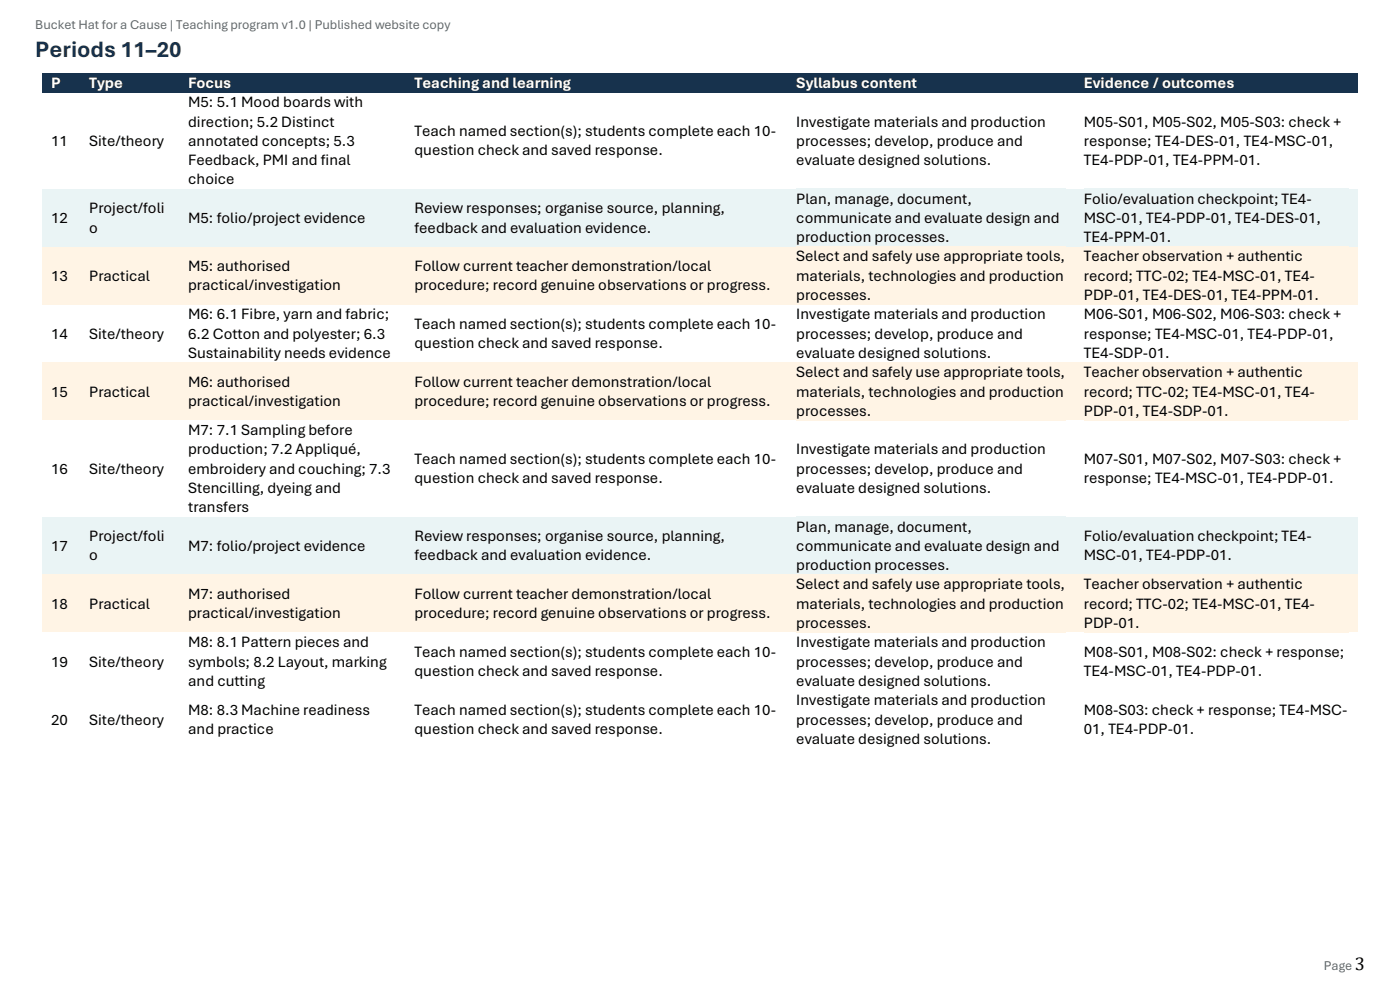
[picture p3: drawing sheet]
<svg xmlns="http://www.w3.org/2000/svg" width="297mm" height="210mm" viewBox="0 0 297 210" stroke-linecap="round" stroke-linejoin="round" font-family="sans-serif">
<defs><g id="words">
<text font-size="5" fill="#17324d" x="7.5" y="12.1">Periods 11–20</text>
<text font-size="3.9" x="287.4" y="205.7">3</text>
<g font-size="3.3" fill="#fff">
<text x="10.9" y="18.7">P</text>
<text x="18.9" y="18.7">Type</text>
<text x="39.9" y="18.7">Focus</text>
<text x="87.9" y="18.7">Teaching and learning</text>
<text x="168.9" y="18.7">Syllabus content</text>
<text x="229.9" y="18.7">Evidence / outcomes</text>
</g>
<g font-size="3.3">
<text x="39.9" y="22.7">M5: 5.1 Mood boards with</text>
<text x="39.9" y="26.8">direction; 5.2 Distinct</text>
<text x="87.9" y="28.9">Teach named section(s); students complete each 10-</text>
<text x="168.9" y="26.8">Investigate materials and production</text>
<text x="229.9" y="26.8">M05-S01, M05-S02, M05-S03: check +</text>
<text x="10.9" y="30.9">11</text>
<text x="18.9" y="30.9">Site/theory</text>
<text x="39.9" y="30.9">annotated concepts; 5.3</text>
<text x="39.9" y="35">Feedback, PMI and final</text>
<text x="87.9" y="33">question check and saved response.</text>
<text x="168.9" y="30.9">processes; develop, produce and</text>
<text x="168.9" y="35">evaluate designed solutions.</text>
<text x="229.9" y="30.9">response; TE4-DES-01, TE4-MSC-01,</text>
<text x="229.9" y="35">TE4-PDP-01, TE4-PPM-01.</text>
<text x="39.9" y="39.1">choice</text>
<text x="10.9" y="47.3">12</text>
<text x="18.9" y="45.3">Project/foli</text>
<text x="39.9" y="47.3">M5: folio/project evidence</text>
<text x="87.9" y="45.3">Review responses; organise source, planning,</text>
<text x="168.9" y="43.2">Plan, manage, document,</text>
<text x="168.9" y="47.3">communicate and evaluate design and</text>
<text x="229.9" y="43.2">Folio/evaluation checkpoint; TE4-</text>
<text x="229.9" y="47.3">MSC-01, TE4-PDP-01, TE4-DES-01,</text>
<text x="18.9" y="49.3">o</text>
<text x="87.9" y="49.3">feedback and evaluation evidence.</text>
<text x="168.9" y="51.4">production processes.</text>
<text x="229.9" y="51.4">TE4-PPM-01.</text>
<text x="10.9" y="59.6">13</text>
<text x="18.9" y="59.6">Practical</text>
<text x="39.9" y="57.5">M5: authorised</text>
<text x="87.9" y="57.5">Follow current teacher demonstration/local</text>
<text x="168.9" y="55.5">Select and safely use appropriate tools,</text>
<text x="168.9" y="59.6">materials, technologies and production</text>
<text x="229.9" y="55.5">Teacher observation + authentic</text>
<text x="229.9" y="59.6">record; TTC-02; TE4-MSC-01, TE4-</text>
<text x="39.9" y="61.6">practical/investigation</text>
<text x="87.9" y="61.6">procedure; record genuine observations or progress.</text>
<text x="168.9" y="63.7">processes.</text>
<text x="229.9" y="63.7">PDP-01, TE4-DES-01, TE4-PPM-01.</text>
<text x="10.9" y="71.9">14</text>
<text x="18.9" y="71.9">Site/theory</text>
<text x="39.9" y="67.8">M6: 6.1 Fibre, yarn and fabric;</text>
<text x="39.9" y="71.9">6.2 Cotton and polyester; 6.3</text>
<text x="87.9" y="69.8">Teach named section(s); students complete each 10-</text>
<text x="168.9" y="67.8">Investigate materials and production</text>
<text x="168.9" y="71.9">processes; develop, produce and</text>
<text x="229.9" y="67.8">M06-S01, M06-S02, M06-S03: check +</text>
<text x="229.9" y="71.9">response; TE4-MSC-01, TE4-PDP-01,</text>
<text x="39.9" y="75.9">Sustainability needs evidence</text>
<text x="87.9" y="73.9">question check and saved response.</text>
<text x="168.9" y="75.9">evaluate designed solutions.</text>
<text x="229.9" y="75.9">TE4-SDP-01.</text>
<text x="39.9" y="82.1">M6: authorised</text>
<text x="87.9" y="82.1">Follow current teacher demonstration/local</text>
<text x="168.9" y="80">Select and safely use appropriate tools,</text>
<text x="229.9" y="80">Teacher observation + authentic</text>
<text x="10.9" y="84.1">15</text>
<text x="18.9" y="84.1">Practical</text>
<text x="39.9" y="86.2">practical/investigation</text>
<text x="87.9" y="86.2">procedure; record genuine observations or progress.</text>
<text x="168.9" y="84.1">materials, technologies and production</text>
<text x="168.9" y="88.2">processes.</text>
<text x="229.9" y="84.1">record; TTC-02; TE4-MSC-01, TE4-</text>
<text x="229.9" y="88.2">PDP-01, TE4-SDP-01.</text>
<text x="39.9" y="92.3">M7: 7.1 Sampling before</text>
<text x="10.9" y="100.5">16</text>
<text x="18.9" y="100.5">Site/theory</text>
<text x="39.9" y="96.4">production; 7.2 Appliqué,</text>
<text x="39.9" y="100.5">embroidery and couching; 7.3</text>
<text x="87.9" y="98.4">Teach named section(s); students complete each 10-</text>
<text x="168.9" y="96.4">Investigate materials and production</text>
<text x="168.9" y="100.5">processes; develop, produce and</text>
<text x="229.9" y="98.4">M07-S01, M07-S02, M07-S03: check +</text>
<text x="39.9" y="104.6">Stencilling, dyeing and</text>
<text x="87.9" y="102.5">question check and saved response.</text>
<text x="168.9" y="104.6">evaluate designed solutions.</text>
<text x="229.9" y="102.5">response; TE4-MSC-01, TE4-PDP-01.</text>
<text x="39.9" y="108.7">transfers</text>
<text x="168.9" y="112.8">Plan, manage, document,</text>
<text x="10.9" y="116.9">17</text>
<text x="18.9" y="114.8">Project/foli</text>
<text x="18.9" y="118.9">o</text>
<text x="39.9" y="116.9">M7: folio/project evidence</text>
<text x="87.9" y="114.8">Review responses; organise source, planning,</text>
<text x="87.9" y="118.9">feedback and evaluation evidence.</text>
<text x="168.9" y="116.9">communicate and evaluate design and</text>
<text x="229.9" y="114.8">Folio/evaluation checkpoint; TE4-</text>
<text x="229.9" y="118.9">MSC-01, TE4-PDP-01.</text>
<text x="168.9" y="120.9">production processes.</text>
<text x="168.9" y="125">Select and safely use appropriate tools,</text>
<text x="229.9" y="125">Teacher observation + authentic</text>
<text x="10.9" y="129.1">18</text>
<text x="18.9" y="129.1">Practical</text>
<text x="39.9" y="127.1">M7: authorised</text>
<text x="39.9" y="131.2">practical/investigation</text>
<text x="87.9" y="127.1">Follow current teacher demonstration/local</text>
<text x="87.9" y="131.2">procedure; record genuine observations or progress.</text>
<text x="168.9" y="129.1">materials, technologies and production</text>
<text x="229.9" y="129.1">record; TTC-02; TE4-MSC-01, TE4-</text>
<text x="39.9" y="137.3">M8: 8.1 Pattern pieces and</text>
<text x="168.9" y="133.2">processes.</text>
<text x="168.9" y="137.3">Investigate materials and production</text>
<text x="229.9" y="133.2">PDP-01.</text>
<text x="10.9" y="141.4">19</text>
<text x="18.9" y="141.4">Site/theory</text>
<text x="39.9" y="141.4">symbols; 8.2 Layout, marking</text>
<text x="87.9" y="139.3">Teach named section(s); students complete each 10-</text>
<text x="87.9" y="143.5">question check and saved response.</text>
<text x="168.9" y="141.4">processes; develop, produce and</text>
<text x="229.9" y="139.3">M08-S01, M08-S02: check + response;</text>
<text x="229.9" y="143.5">TE4-MSC-01, TE4-PDP-01.</text>
<text x="39.9" y="145.5">and cutting</text>
<text x="168.9" y="145.5">evaluate designed solutions.</text>
<text x="168.9" y="149.6">Investigate materials and production</text>
<text x="10.9" y="153.7">20</text>
<text x="18.9" y="153.7">Site/theory</text>
<text x="39.9" y="151.6">M8: 8.3 Machine readiness</text>
<text x="39.9" y="155.7">and practice</text>
<text x="87.9" y="151.6">Teach named section(s); students complete each 10-</text>
<text x="87.9" y="155.7">question check and saved response.</text>
<text x="168.9" y="153.7">processes; develop, produce and</text>
<text x="229.9" y="151.6">M08-S03: check + response; TE4-MSC-</text>
<text x="229.9" y="155.7">01, TE4-PDP-01.</text>
<text x="168.9" y="157.8">evaluate designed solutions.</text>
</g>
<g font-size="2.8" fill="#5d6873">
<text x="7.5" y="6.1">Bucket Hat for a Cause | Teaching program v1.0 | Published website copy</text>
<text x="280.8" y="205.7">Page</text>
</g>
</g></defs>
<g fill="#17324d">
<path d="M9 15.5h8v4.1h-8z" fill-rule="evenodd"/>
<path d="M10.9 15.5h4.2v4.1h-4.2z" fill-rule="evenodd"/>
<path d="M17 15.5h21v4.1h-21z" fill-rule="evenodd"/>
<path d="M18.9 15.5h17.2v4.1h-17.2z" fill-rule="evenodd"/>
<path d="M38 15.5h48v4.1h-48z" fill-rule="evenodd"/>
<path d="M39.9 15.5h44.2v4.1h-44.2z" fill-rule="evenodd"/>
<path d="M86 15.5h81v4.1h-81z" fill-rule="evenodd"/>
<path d="M87.9 15.5h77.2v4.1h-77.2z" fill-rule="evenodd"/>
<path d="M167 15.5h61v4.1h-61z" fill-rule="evenodd"/>
<path d="M168.9 15.5h57.2v4.1h-57.2z" fill-rule="evenodd"/>
<path d="M228 15.5h60v4.1h-60z" fill-rule="evenodd"/>
<path d="M229.9 15.5h56.2v4.1h-56.2z" fill-rule="evenodd"/>
</g>
<g fill="#eaf4f5">
<path d="M9 40.1h8v12.2h-8z" fill-rule="evenodd"/>
<path d="M10.9 44.1h4.2v4.1h-4.2z" fill-rule="evenodd"/>
<path d="M17 40.1h21v12.2h-21z" fill-rule="evenodd"/>
<path d="M18.9 42.1h17.2v4.1h-17.2z" fill-rule="evenodd"/>
<path d="M18.9 46.2h17.2v4.1h-17.2z" fill-rule="evenodd"/>
<path d="M38 40.1h48v12.2h-48z" fill-rule="evenodd"/>
<path d="M39.9 44.1h44.2v4.1h-44.2z" fill-rule="evenodd"/>
<path d="M86 40.1h81v12.2h-81z" fill-rule="evenodd"/>
<path d="M87.9 42.1h77.2v4.1h-77.2z" fill-rule="evenodd"/>
<path d="M87.9 46.2h77.2v4.1h-77.2z" fill-rule="evenodd"/>
<path d="M167 40.1h61v12.2h-61z" fill-rule="evenodd"/>
<path d="M168.9 40.1h57.2v4h-57.2z" fill-rule="evenodd"/>
<path d="M168.9 44.1h57.2v4.1h-57.2z" fill-rule="evenodd"/>
<path d="M168.9 48.2h57.2v4.1h-57.2z" fill-rule="evenodd"/>
<path d="M228 40.1h60v12.2h-60z" fill-rule="evenodd"/>
<path d="M229.9 40.1h56.2v4h-56.2z" fill-rule="evenodd"/>
<path d="M229.9 44.1h56.2v4.1h-56.2z" fill-rule="evenodd"/>
<path d="M229.9 48.2h56.2v4.1h-56.2z" fill-rule="evenodd"/>
</g>
<g fill="#fff4e5">
<path d="M9 52.3h8v12.3h-8z" fill-rule="evenodd"/>
<path d="M10.9 56.4h4.2v4.1h-4.2z" fill-rule="evenodd"/>
<path d="M17 52.3h21v12.3h-21z" fill-rule="evenodd"/>
<path d="M18.9 56.4h17.2v4.1h-17.2z" fill-rule="evenodd"/>
<path d="M38 52.3h48v12.3h-48z" fill-rule="evenodd"/>
<path d="M39.9 54.4h44.2v4.1h-44.2z" fill-rule="evenodd"/>
<path d="M39.9 58.5h44.2v4h-44.2z" fill-rule="evenodd"/>
<path d="M86 52.3h81v12.3h-81z" fill-rule="evenodd"/>
<path d="M87.9 54.4h77.2v4.1h-77.2z" fill-rule="evenodd"/>
<path d="M87.9 58.5h77.2v4h-77.2z" fill-rule="evenodd"/>
<path d="M167 52.3h61v12.3h-61z" fill-rule="evenodd"/>
<path d="M168.9 52.3h57.2v4.1h-57.2z" fill-rule="evenodd"/>
<path d="M168.9 56.4h57.2v4.1h-57.2z" fill-rule="evenodd"/>
<path d="M168.9 60.5h57.2v4.1h-57.2z" fill-rule="evenodd"/>
<path d="M228 52.3h60v12.3h-60z" fill-rule="evenodd"/>
<path d="M229.9 52.3h56.2v4.1h-56.2z" fill-rule="evenodd"/>
<path d="M229.9 56.4h56.2v4.1h-56.2z" fill-rule="evenodd"/>
<path d="M229.9 60.5h56.2v4.1h-56.2z" fill-rule="evenodd"/>
<path d="M9 76.9h8v12.2h-8z" fill-rule="evenodd"/>
<path d="M10.9 81h4.2v4.1h-4.2z" fill-rule="evenodd"/>
<path d="M17 76.9h21v12.2h-21z" fill-rule="evenodd"/>
<path d="M18.9 81h17.2v4.1h-17.2z" fill-rule="evenodd"/>
<path d="M38 76.9h48v12.2h-48z" fill-rule="evenodd"/>
<path d="M39.9 78.9h44.2v4.1h-44.2z" fill-rule="evenodd"/>
<path d="M39.9 83h44.2v4.1h-44.2z" fill-rule="evenodd"/>
<path d="M86 76.9h81v12.2h-81z" fill-rule="evenodd"/>
<path d="M87.9 78.9h77.2v4.1h-77.2z" fill-rule="evenodd"/>
<path d="M87.9 83h77.2v4.1h-77.2z" fill-rule="evenodd"/>
<path d="M167 76.9h61v12.2h-61z" fill-rule="evenodd"/>
<path d="M168.9 76.9h57.2v4.1h-57.2z" fill-rule="evenodd"/>
<path d="M168.9 81h57.2v4.1h-57.2z" fill-rule="evenodd"/>
<path d="M168.9 85.1h57.2v4h-57.2z" fill-rule="evenodd"/>
<path d="M228 76.9h60v12.2h-60z" fill-rule="evenodd"/>
<path d="M229.9 76.9h56.2v4.1h-56.2z" fill-rule="evenodd"/>
<path d="M229.9 81h56.2v4.1h-56.2z" fill-rule="evenodd"/>
<path d="M229.9 85.1h56.2v4h-56.2z" fill-rule="evenodd"/>
</g>
<g fill="#eaf4f5">
<path d="M9 109.6h8v12.3h-8z" fill-rule="evenodd"/>
<path d="M10.9 113.7h4.2v4.1h-4.2z" fill-rule="evenodd"/>
<path d="M17 109.6h21v12.3h-21z" fill-rule="evenodd"/>
<path d="M18.9 111.7h17.2v4.1h-17.2z" fill-rule="evenodd"/>
<path d="M18.9 115.8h17.2v4h-17.2z" fill-rule="evenodd"/>
<path d="M38 109.6h48v12.3h-48z" fill-rule="evenodd"/>
<path d="M39.9 113.7h44.2v4.1h-44.2z" fill-rule="evenodd"/>
<path d="M86 109.6h81v12.3h-81z" fill-rule="evenodd"/>
<path d="M87.9 111.7h77.2v4.1h-77.2z" fill-rule="evenodd"/>
<path d="M87.9 115.8h77.2v4h-77.2z" fill-rule="evenodd"/>
<path d="M167 109.6h61v12.3h-61z" fill-rule="evenodd"/>
<path d="M168.9 109.6h57.2v4.1h-57.2z" fill-rule="evenodd"/>
<path d="M168.9 113.7h57.2v4.1h-57.2z" fill-rule="evenodd"/>
<path d="M168.9 117.8h57.2v4.1h-57.2z" fill-rule="evenodd"/>
<path d="M228 109.6h60v12.3h-60z" fill-rule="evenodd"/>
<path d="M229.9 111.7h56.2v4.1h-56.2z" fill-rule="evenodd"/>
<path d="M229.9 115.8h56.2v4h-56.2z" fill-rule="evenodd"/>
</g>
<g fill="#fff4e5">
<path d="M9 121.9h8v12.2h-8z" fill-rule="evenodd"/>
<path d="M10.9 126h4.2v4.1h-4.2z" fill-rule="evenodd"/>
<path d="M17 121.9h21v12.2h-21z" fill-rule="evenodd"/>
<path d="M18.9 126h17.2v4.1h-17.2z" fill-rule="evenodd"/>
<path d="M38 121.9h48v12.2h-48z" fill-rule="evenodd"/>
<path d="M39.9 123.9h44.2v4.1h-44.2z" fill-rule="evenodd"/>
<path d="M39.9 128h44.2v4.1h-44.2z" fill-rule="evenodd"/>
<path d="M86 121.9h81v12.2h-81z" fill-rule="evenodd"/>
<path d="M87.9 123.9h77.2v4.1h-77.2z" fill-rule="evenodd"/>
<path d="M87.9 128h77.2v4.1h-77.2z" fill-rule="evenodd"/>
<path d="M167 121.9h61v12.2h-61z" fill-rule="evenodd"/>
<path d="M168.9 121.9h57.2v4.1h-57.2z" fill-rule="evenodd"/>
<path d="M168.9 126h57.2v4.1h-57.2z" fill-rule="evenodd"/>
<path d="M168.9 130.1h57.2v4h-57.2z" fill-rule="evenodd"/>
<path d="M228 121.9h60v12.2h-60z" fill-rule="evenodd"/>
<path d="M229.9 121.9h56.2v4.1h-56.2z" fill-rule="evenodd"/>
<path d="M229.9 126h56.2v4.1h-56.2z" fill-rule="evenodd"/>
<path d="M229.9 130.1h56.2v4h-56.2z" fill-rule="evenodd"/>
</g>
<use href="#words"/>
</svg>
